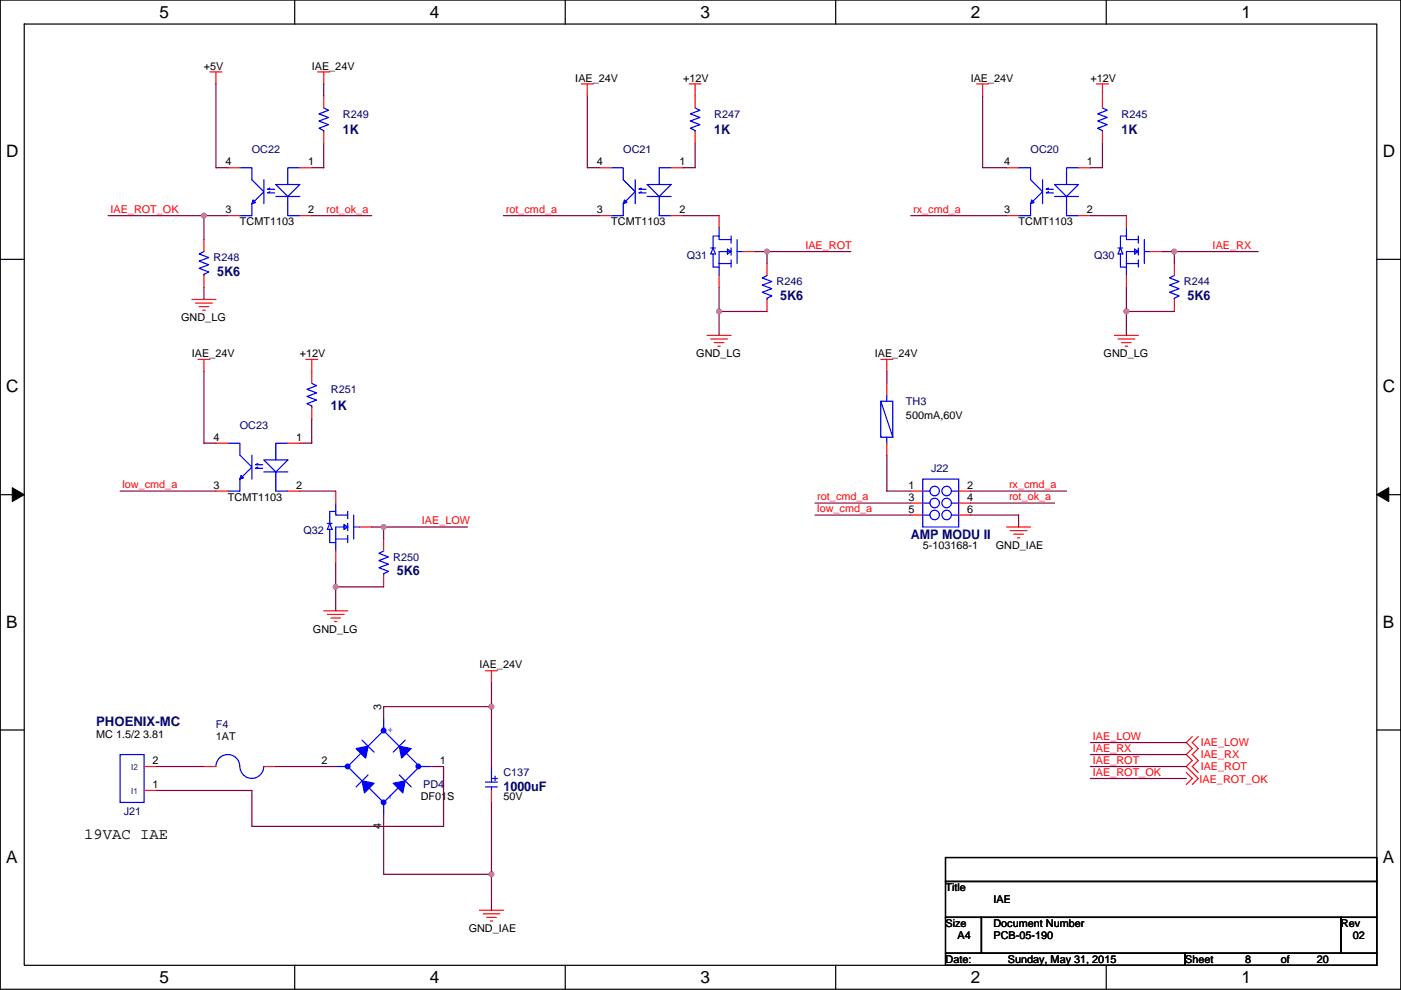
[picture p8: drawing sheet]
<svg xmlns="http://www.w3.org/2000/svg" width="297mm" height="210mm" viewBox="0 0 297 210" stroke-linecap="round" stroke-linejoin="round" font-family="sans-serif">
<defs><g id="words">
<g font-size="3.6">
<text x="33.8" y="3.8">5</text>
<text x="91.1" y="3.8">4</text>
<text x="148.5" y="3.8">3</text>
<text x="205.8" y="3.8">2</text>
<text x="263.2" y="3.8">1</text>
<text x="1.3" y="33.3">D</text>
<text x="293.2" y="33.3">D</text>
<text x="1.3" y="83.2">C</text>
<text x="293.2" y="83.2">C</text>
<text x="1.3" y="133.2">B</text>
<text x="293.2" y="133.2">B</text>
<text x="1.3" y="183.1">A</text>
<text x="293.2" y="183.1">A</text>
<text x="33.8" y="208.5">5</text>
<text x="91.1" y="208.5">4</text>
<text x="148.5" y="208.5">3</text>
<text x="205.8" y="208.5">2</text>
<text x="263.2" y="208.5">1</text>
</g>
<text font-size="3.3" x="17.8" y="177.9">19VAC IAE</text>
<g font-size="2.8" fill="#000080">
<text x="72.7" y="28.5">1K</text>
<text x="151.4" y="28.5">1K</text>
<text x="237.8" y="28.5">1K</text>
<text x="46" y="58.5">5K6</text>
<text x="165.4" y="63.6">5K6</text>
<text x="251.8" y="63.6">5K6</text>
<text x="70.2" y="86.9">1K</text>
<text x="193.1" y="114.4">AMP MODU II</text>
<text x="84.1" y="122">5K6</text>
<text x="20.4" y="154">PHOENIX-MC</text>
<text x="106.7" y="167.7">1000uF</text>
</g>
<g font-size="2.3">
<text x="43.2" y="14.8">+5V</text>
<text x="66.1" y="14.8">IAE_24V</text>
<text x="122" y="17.3">IAE_24V</text>
<text x="144.8" y="17.3">+12V</text>
<text x="205.8" y="17.3">IAE_24V</text>
<text x="231.2" y="17.3">+12V</text>
<text x="47.8" y="35.1">4</text>
<text x="65.3" y="35.1">1</text>
<text x="126.6" y="35.1">4</text>
<text x="144.1" y="35.1">1</text>
<text x="212.9" y="35.1">4</text>
<text x="230.4" y="35.1">1</text>
<text x="47.8" y="45.2">3</text>
<text x="50.9" y="47.8">TCMT1103</text>
<text x="65.3" y="45.2">2</text>
<text x="126.6" y="45.2">3</text>
<text x="129.6" y="47.8">TCMT1103</text>
<text x="144.1" y="45.2">2</text>
<text x="212.9" y="45.2">3</text>
<text x="216" y="47.8">TCMT1103</text>
<text x="230.4" y="45.2">2</text>
<text x="38.4" y="68.1">GND_LG</text>
<text x="40.7" y="75.7">IAE_24V</text>
<text x="63.6" y="75.7">+12V</text>
<text x="147.6" y="75.7">GND_LG</text>
<text x="185.5" y="75.7">IAE_24V</text>
<text x="234" y="75.7">GND_LG</text>
<text x="192.1" y="88.9">500mA,60V</text>
<text x="45.3" y="93.5">4</text>
<text x="62.8" y="93.5">1</text>
<text x="45.3" y="103.6">3</text>
<text x="48.3" y="106.2">TCMT1103</text>
<text x="62.8" y="103.6">2</text>
<text x="192.6" y="103.6">1</text>
<text x="192.6" y="106.2">3</text>
<text x="205" y="103.6">2</text>
<text x="205" y="106.2">4</text>
<text x="192.6" y="108.7">5</text>
<text x="205" y="108.7">6</text>
<text x="195.6" y="116.4">5-103168-1</text>
<text x="211.1" y="116.4">GND_IAE</text>
<text x="66.4" y="134.2">GND_LG</text>
<text x="101.7" y="141.8">IAE_24V</text>
<text x="80.8" y="150.6" transform="rotate(-90 80.8 150.6)">3</text>
<text x="20.4" y="156.5">MC 1.5/2 3.81</text>
<text x="45.8" y="157">1AT</text>
<text x="32.3" y="167.1">1</text>
<text x="32.3" y="162.1">2</text>
<text x="68.1" y="162.1">2</text>
<text x="93.3" y="162.1">1</text>
<text x="89.2" y="169.7">DF01S</text>
<text x="106.7" y="169.7">50V</text>
<text x="80.8" y="175.8" transform="rotate(-90 80.8 175.8)">4</text>
<text x="200.5" y="189">Title</text>
<text x="210.6" y="191.6">IAE</text>
<text x="99.4" y="197.7">GND_IAE</text>
<text x="200.5" y="196.6">Size</text>
<text x="210.6" y="196.6">Document Number</text>
<text x="284.3" y="196.6">Rev</text>
<text x="203" y="199.2">A4</text>
<text x="210.6" y="199.2">PCB-05-190</text>
<text x="286.8" y="199.2">02</text>
<text x="200.5" y="204.3">Date:</text>
<text x="213.7" y="204.3">Sunday, May 31, 2015</text>
<text x="251.3" y="204.3">Sheet</text>
<text x="264" y="204.3">8</text>
<text x="271.6" y="204.3">of</text>
<text x="279.2" y="204.3">20</text>
</g>
<g font-size="2.3" fill="#000080">
<text x="72.7" y="24.9">R249</text>
<text x="151.4" y="24.9">R247</text>
<text x="237.8" y="24.9">R245</text>
<text x="53.4" y="32.6">OC22</text>
<text x="132.1" y="32.6">OC21</text>
<text x="218.5" y="32.6">OC20</text>
<text x="45.3" y="55.4">R248</text>
<text x="145.6" y="54.9">Q31</text>
<text x="232" y="54.9">Q30</text>
<text x="164.7" y="60.5">R246</text>
<text x="251" y="60.5">R244</text>
<text x="70.2" y="83.4">R251</text>
<text x="192.1" y="85.9">TH3</text>
<text x="50.9" y="91">OC23</text>
<text x="197.4" y="100.1">J22</text>
<text x="64.3" y="113.3">Q32</text>
<text x="83.4" y="118.9">R250</text>
<text x="45.8" y="154.5">F4</text>
<text x="89.7" y="167.2">PD4</text>
<text x="106.7" y="164.6">C137</text>
<text x="26.2" y="172.8">J21</text>
</g>
<g font-size="2.3" fill="#f00">
<text x="23.4" y="45.1">IAE_ROT_OK</text>
<text x="69.1" y="45.1">rot_ok_a</text>
<text x="107.2" y="45.1">rot_cmd_a</text>
<text x="193.6" y="45.1">rx_cmd_a</text>
<text x="170.7" y="52.7">IAE_ROT</text>
<text x="257.1" y="52.7">IAE_RX</text>
<text x="26" y="103.5">low_cmd_a</text>
<text x="173.3" y="106.1">rot_cmd_a</text>
<text x="213.9" y="103.5">rx_cmd_a</text>
<text x="213.9" y="106.1">rot_ok_a</text>
<text x="89.5" y="111.2">IAE_LOW</text>
<text x="173.3" y="108.6">low_cmd_a</text>
<text x="231.7" y="159.4">IAE_RX</text>
<text x="231.7" y="162">IAE_ROT</text>
<text x="231.7" y="156.9">IAE_LOW</text>
<text x="254.6" y="160.8">IAE_RX</text>
<text x="254.6" y="158.3">IAE_LOW</text>
<text x="231.7" y="164.5">IAE_ROT_OK</text>
<text x="254.3" y="166.2">IAE_ROT_OK</text>
<text x="254.6" y="163.4">IAE_ROT</text>
</g>
<g font-size="2.3" fill="#00f">
<text x="82.2" y="154.2" transform="rotate(90 82.2 154.2)">+</text>
<text x="82.2" y="168.4" transform="rotate(90 82.2 168.4)">-</text>
</g>
<g font-size="1.8" fill="#004080">
<text x="27.8" y="163.4">I2</text>
<text x="27.8" y="168.5">I1</text>
</g>
</g></defs>
<path d="M.1 0h296.9v209.8h-296.9zM5.1 5.1h286.8v199.6h-286.8z" fill="none" stroke="#000" stroke-width=".25"/>
<g fill="#fff">
<path d="M33.8 .5h2v4.1h-2z"/>
<path d="M33.8 205.3h2v4h-2z"/>
</g>
<path d="M62.5 0v5.1M62.5 204.7v5.1" fill="none" stroke="#000" stroke-width=".25"/>
<g fill="#fff">
<path d="M91.1 .5h2.1v4.1h-2.1z"/>
<path d="M91.1 205.3h2.1v4h-2.1z"/>
</g>
<path d="M119.8 0v5.1M119.8 204.7v5.1" fill="none" stroke="#000" stroke-width=".25"/>
<g fill="#fff">
<path d="M148.5 .5h2v4.1h-2z"/>
<path d="M148.5 205.3h2v4h-2z"/>
</g>
<path d="M177.2 0v5.1M177.2 204.7v5.1" fill="none" stroke="#000" stroke-width=".25"/>
<g fill="#fff">
<path d="M205.8 .5h2.1v4.1h-2.1z"/>
<path d="M205.8 205.3h2.1v4h-2.1z"/>
</g>
<path d="M234.5 0v5.1M234.5 204.7v5.1" fill="none" stroke="#000" stroke-width=".25"/>
<g fill="#fff">
<path d="M263.2 .5h2v4.1h-2z"/>
<path d="M263.2 205.3h2v4h-2z"/>
<path d="M1.3 30.1h2.7v4h-2.7z"/>
<path d="M293.2 30.1h2.6v4h-2.6z"/>
<path d="M1.3 80h2.7v4h-2.7z"/>
<path d="M293.2 80h2.6v4h-2.6z"/>
</g>
<path d="M.1 55h5M291.9 55h5.1" fill="none" stroke="#000" stroke-width=".25"/>
<g fill="#fff">
<path d="M1.3 129.9h2.5v4h-2.5z"/>
<path d="M293.2 129.9h2.4v4h-2.4z"/>
</g>
<path d="M.1 104.9h5M291.9 104.9h5.1" fill="none" stroke="#000" stroke-width=".25"/>
<path d="M2.6 103.4l2.5 1.5-2.5 1.5zM291.9 104.9l2.5-1.5v3z" fill="#000" stroke="#000" stroke-width=".21"/>
<g fill="#fff">
<path d="M1.3 179.8h2.5v4.1h-2.5z"/>
<path d="M293.2 179.8h2.4v4.1h-2.4z"/>
</g>
<path d="M.1 154.8h5M291.9 154.8h5.1M200.5 181.9h91.4v5.1h-91.4zM200.5 187h91.4v7.6h-91.4zM200.5 194.6h7.6v7.6h-7.6zM208.1 194.6h76.2v7.6h-76.2zM284.3 194.6h7.6v7.6h-7.6zM200.5 202.2h50.8v2.5h-50.8zM251.3 202.2h40.6v2.5h-40.6z" fill="none" stroke="#000" stroke-width=".25"/>
<g fill="none" stroke="#f00" stroke-width=".25">
<path d="M44.5 15.3h2.6M45.8 15.3v2.5M67.4 15.3h2.5M68.6 15.3v2.5M123.3 17.8h2.5M124.5 17.8v2.5M146.1 17.8h2.6M147.4 17.8v5.1M207.1 17.8h2.5M208.3 17.8v2.5M232.5 17.8h2.5M233.7 17.8v5.1"/>
<path d="M48.3 35.6h2.6M63.6 35.6h2.5M68.6 20.3v2.6M68.6 28v2.5M127.1 35.6h2.5M142.3 35.6h2.5M147.4 28v2.5M213.4 35.6h2.6M228.7 35.6h2.5M233.7 28v2.5M43.2 50.8v2.6M43.2 58.4v2.6"/>
<path d="M48.3 45.7h2.6M63.6 45.7h2.5M127.1 45.7h2.5M142.3 45.7h2.5M152.5 45.7v2.6M152.5 58.4v2.6M157.5 53.4h2.6M162.6 55.9v2.5M213.4 45.7h2.6M228.7 45.7h2.5M238.8 45.7v2.6M238.8 58.4v2.6"/>
<path d="M243.9 53.4h2.5M249 55.9v2.5M40.7 63.5h5.1M41.5 64.3h3.5M42 76.2h2.5M42.2 65h2.1M43 65.8h.5M43.2 76.2v2.6M64.8 76.2h2.6M66.1 76.2v5.1M149.9 71.1h5.1M150.7 71.9h3.5"/>
<path d="M151.4 72.7h2.1M152.2 73.4h.5M162.6 63.5v2.6M186.8 76.2h2.5M188 76.2v2.6M236.3 71.1h5.1M237 71.9h3.6M237.8 72.7h2M238.6 73.4h.5M249 63.5v2.6M45.8 94h2.5M61 94h2.6"/>
<path d="M66.1 86.4v2.5M188 94v2.5M188 81.3v2.5M45.8 104.2h2.5M61 104.2h2.6M71.2 104.2v2.5M71.2 116.9v2.5M76.3 111.8h2.5M81.3 114.3v2.6M193.1 104.2h2.5M193.1 106.7h2.5M193.1 109.2h2.5"/>
<path d="M203.3 104.2h2.5M203.3 106.7h2.5M203.3 109.2h2.5M213.4 111.8h5.1M214.2 112.5h3.5M214.9 113.3h2.1M215.7 114.1h.5M68.6 129.6h5.1M69.4 130.3h3.6M70.2 131.1h2M70.9 131.8h.5M81.3 121.9v2.6"/>
<path d="M81.3 152.4h.1M102.9 142.3h2.6M104.2 142.3v2.5M252.8 156.2l-1.3 1.3 1.3 1.3-1.3 1.2 1.3 1.3-1.3 1.3 2.6 2.5-1.3 1.3M254.1 156.2l-1.3 1.3 1.3 1.3-1.3 1.2 1.3 1.3-1.3 1.3 1.3 1.3M30.5 167.7h2.6M30.5 162.6h2.6M43.2 162.6h2.6M55.9 162.6h2.6M71.2 162.6h.1M81.3 172.7h.1M91.5 162.6h.1"/>
<path d="M104.2 162.6h.1M104.2 167.7v2.5M251.5 163.9l1.3 1.2-1.3 1.3M101.7 193.1h5M102.4 193.8h3.6M103.2 194.6h2M103.9 195.3h.6"/>
</g>
<g fill="none" stroke="#00f" stroke-width=".25">
<path d="M50.9 35.6h2.5v2.5l2.5 2.6-2.5 2.5M55.9 38.1v5.1M57.2 39.9l-.5 .3h1.5M58.5 39.1h5.1l-2.6 2.6zM63.6 35.6h-2.6v3.5M68.6 22.9l1.1 .5-2.1 .8 2.1 .7-2.1 .8 2.1 .7-2.1 .8 1 .5v.3M129.6 35.6h2.5v2.5l2.6 2.6-2.6 2.5M134.7 38.1v5.1M136 39.9l-.6 .3h1.6M137.2 39.1h5.1l-2.5 2.6zM142.3 35.6h-2.5v3.5M147.4 22.9l1 .5-2 .8 2 .7-2 .8 2 .7-2 .8 1 .5v.3"/>
<path d="M216 35.6h2.5v2.5l2.5 2.6-2.5 2.5M221 38.1v5.1M222.3 39.9l-.5 .3h1.5M223.6 39.1h5.1l-2.6 2.6zM228.7 35.6h-2.6v3.5M233.7 22.9l1.1 .5-2.1 .8 2.1 .7-2.1 .8 2.1 .7-2.1 .8 1 .5v.3M43.2 53.4l-1 .5 2.1 .7-2.1 .8 2.1 .8-2.1 .7 2.1 .8-1.1 .5v.2M53.4 43.2v2.5h-2.5M53.7 42.4l.5 .5-.8 .3zM57.2 40.7l-.5 .2h1.5M58.5 41.7h5.1M61 41.7v4h2.6"/>
<path d="M132.1 43.2v2.5h-2.5M132.4 42.4l.5 .5-.8 .3zM136 40.7l-.6 .2h1.6M137.2 41.7h5.1M139.8 41.7v4h2.5M150.7 52.6h1M151.2 53.9v2.8h1.3M151.2 52.6l.5 1.3h-1zM152.5 50.1h-1.3v2.5M152.5 55.9v2.5M152.5 55.9h2.5M152.5 48.3v2.5h2.5"/>
<path d="M154.2 53.6v.3M154.2 52.9v.2M154.2 52.9v1M154.2 52.9l.8 .5M155 53.4l-.8 .5M155 55.1v1.6M155 50.1v1.5M155 52.6v1.5M155 53.4h-2.5v2.5M156.3 50.8v5.1M156.3 53.4h1.2M162.6 58.4l-1 .5 2 .8-2 .8 2 .7-2 .8 2 .8-1 .5v.2"/>
<path d="M218.5 43.2v2.5h-2.5M218.8 42.4l.5 .5-.8 .3zM222.3 40.7l-.5 .2h1.5M223.6 41.7h5.1M226.1 41.7v4h2.6M237 52.6h1.1M237.6 53.9v2.8h1.2M237.6 52.6l.5 1.3h-1.1zM238.8 50.1h-1.2v2.5M238.8 55.9v2.5M238.8 55.9h2.6M238.8 48.3v2.5h2.6"/>
<path d="M240.6 52.9l.8 .5M240.6 53.6v.3M240.6 52.9v.2M240.6 52.9v1M241.4 53.4l-.8 .5M241.4 55.1v1.6M241.4 50.1v1.5M241.4 52.6v1.5M241.4 53.4h-2.6v2.5M242.6 53.4h1.3M242.6 50.8v5.1M249 58.4l-1 .5 2 .8-2 .8 2 .7-2 .8 2 .8-1 .5v.2"/>
<path d="M48.3 94h2.6v2.5l2.5 2.6-2.5 2.5M53.4 96.5v5.1M54.7 98.3l-.5 .3h1.5M54.7 99.1l-.5 .2h1.5M55.9 97.6h5.1l-2.5 2.5zM61 94h-2.5v3.6M66.1 81.3l1 .5-2 .8 2 .7-2 .8 2 .8-2 .7 1 .5v.3M186.7 85.1h2.6v7.6h-2.6zM186.7 85.1l2.6 7.6M188 83.8v1.3M188 92.7v1.3M50.9 101.6v2.6h-2.6"/>
<path d="M51.1 100.9l.5 .5-.7 .2zM55.9 100.1h5.1M58.5 100.1v4.1h2.5M69.4 111h1M69.9 112.3v2.8h1.3M69.9 111l.5 1.3h-1zM71.2 114.3h2.5M71.2 106.7v2.5h2.5M71.2 114.3v2.6M71.2 108.5h-1.3v2.5M73 112v.3M73 111.3v.2"/>
<path d="M73 111.3v1M73 111.3l.7 .5M73.7 113.6v1.5M73.7 108.5v1.5M73.7 111v1.5M73.7 111.8h-2.5v2.5M73.7 111.8l-.7 .5M75 109.2v5.1M75 111.8h1.3M81.3 116.9l-1 .5 2.1 .7-2.1 .8 2.1 .8-2.1 .7 2.1 .8-1.1 .5v.2M195.6 101.6h7.7v10.2h-7.7zM195.6 104.2h1.6"/>
<path d="M195.6 106.7h1.6M195.6 109.2h1.6M201.7 104.2h1.6M201.7 106.7h1.6M201.7 109.2h1.6M76.8 159.5l-3.1 3.1 3.1 3M76.8 157l2.5 2.5M78 158.3l3.3-3.3 3.3 3.3M81.3 152.4v2.6M85.9 159.5l3.1 3.1-3.1 3M85.9 157l-2.5 2.5M25.5 160h5v10.2h-5z"/>
<path d="M45.8 162.6a2.53 2.53 0 0 1 2.5-2.6 2.53 2.53 0 0 1 2.5 2.6M50.9 162.6a2.53 2.53 0 0 0 2.5 2.5 2.53 2.53 0 0 0 2.5-2.5M71.2 162.6h2.5M78 166.9l3.3 3.3 3.3-3.3M78 164.4l-2.5 2.5M81.3 169.9v2.8M84.6 164.4l2.6 2.5M88.7 162.6h2.5M102.9 165.9h2.6M102.9 166.9h2.6M104.2 166.9v.8M104.2 162.6v3.3"/>
<path d="M104.5 165.1h1M105 164.6v1"/>
<circle cx="198.2" cy="109.2" r="1.01"/>
<circle cx="198.2" cy="104.1" r="1.01"/>
<circle cx="198.2" cy="106.7" r="1.01"/>
<circle cx="200.7" cy="104.1" r="1.01"/>
<circle cx="200.7" cy="106.7" r="1.01"/>
<circle cx="200.7" cy="109.2" r="1.01"/>
</g>
<g fill="#00f" stroke="#00f" stroke-width=".25">
<path d="M84.6 158.3l2.6 .5-2 2z" fill-rule="evenodd"/>
<path d="M76.8 165.6l2.5 .5-2 2.1z" fill-rule="evenodd"/>
<path d="M75.5 158.8l2.5-.5-.5 2.5z" fill-rule="evenodd"/>
<path d="M83.4 166.1l2.5-.5-.5 2.6z" fill-rule="evenodd"/>
<circle cx="88.7" cy="162.6" r=".5"/>
<circle cx="81.3" cy="154.9" r=".5"/>
<circle cx="73.7" cy="162.6" r=".5"/>
<circle cx="81.3" cy="170.2" r=".5"/>
</g>
<g fill="none" stroke="#800040" stroke-width=".25">
<path d="M45.8 17.8v17.8h2.5M68.6 17.8v2.5M68.6 30.5v5.1h-2.5M124.5 20.3v15.3h2.6M147.4 30.5v5.1h-2.6M208.3 20.3v15.3h5.1M233.7 30.5v5.1h-2.5M22.9 45.7h20.3M43.2 45.7h5.1M43.2 45.7v5.1M66.1 45.7h12.7M106.7 45.7h20.4"/>
<path d="M144.8 45.7h7.7M160.1 53.4h2.5M162.6 53.4v2.5M162.6 53.4h17.8M193.1 45.7h20.3M231.2 45.7h7.6M246.4 53.4h2.6M249 53.4v2.5M249 53.4h17.8M43.2 61v2.5M43.2 78.8v15.2h2.6M152.5 66.1h10.1"/>
<path d="M152.5 66.1v5M152.5 61v5.1M188 78.8v2.5M238.8 66.1h10.2M238.8 66.1v5M238.8 61v5.1M66.1 88.9v5.1h-2.5M188 96.5v7.7h5.1M25.5 104.2h20.3M63.6 104.2h7.6M71.2 119.4v5.1M78.8 111.8h2.5"/>
<path d="M81.3 111.8v2.5M81.3 111.8h17.8M172.8 106.7h20.3M172.8 109.2h20.3M205.8 106.7h17.8M205.8 104.2h20.3M205.8 109.2h10.2v2.6M71.2 124.5v5.1M71.2 124.5h10.1M104.2 149.9h-22.9v2.5M104.2 149.9v12.7M104.2 144.8v5.1"/>
<path d="M231.2 157.5h20.3M33.1 162.6h10.1M58.5 162.6h12.7M81.3 172.7v12.7h22.9M91.5 162.6h2.5v12.7h-40.6v-7.6h-20.3M104.2 170.2v15.2M231.2 160h20.3M231.2 162.6h20.3M231.2 165.1h20.3M104.2 185.4v7.7"/>
</g>
<g fill="#f0f" stroke="#f0f" stroke-width=".25">
<circle cx="104.2" cy="149.9" r=".5"/>
<circle cx="104.2" cy="185.4" r=".5"/>
<circle cx="71.2" cy="124.5" r=".5"/>
<circle cx="81.3" cy="111.8" r=".5"/>
<circle cx="238.8" cy="66" r=".5"/>
<circle cx="249" cy="53.3" r=".5"/>
<circle cx="152.4" cy="66" r=".5"/>
<circle cx="162.6" cy="53.3" r=".5"/>
<circle cx="43.2" cy="45.7" r=".5"/>
</g>
<use href="#words"/>
</svg>
